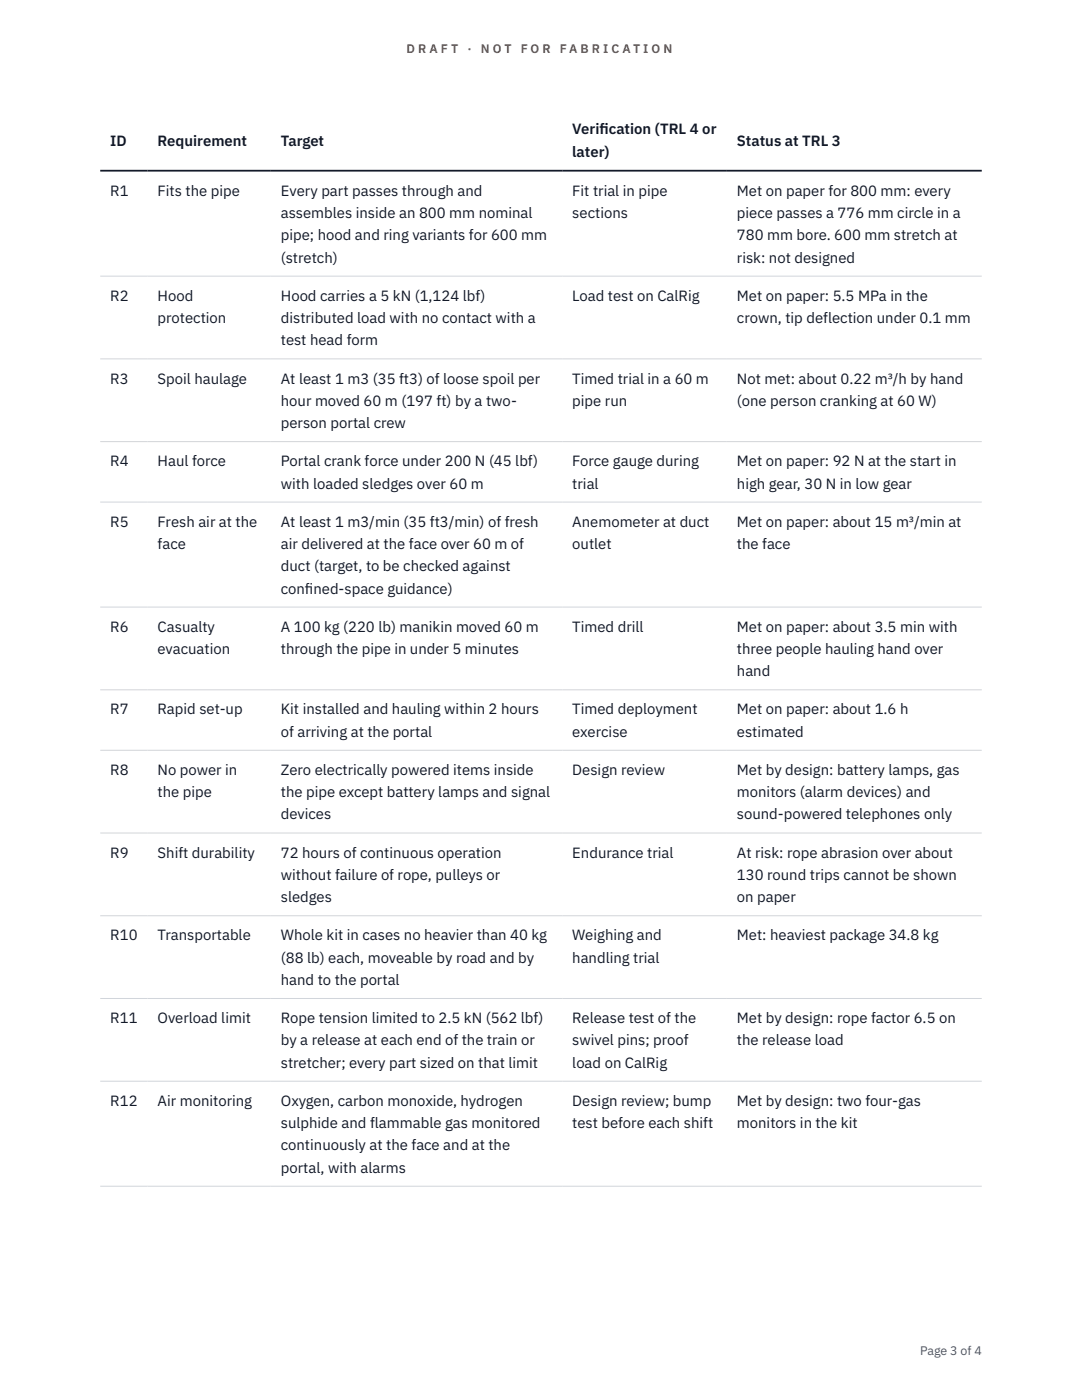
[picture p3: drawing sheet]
<svg xmlns="http://www.w3.org/2000/svg" width="216mm" height="279mm" viewBox="0 0 216 279" stroke-linecap="round" stroke-linejoin="round" font-family="sans-serif">
<defs><g id="words">
<g font-size="3" fill="#111827">
<text x="22" y="29.1">ID</text>
<text x="31.5" y="29.1">Requirement</text>
<text x="56" y="29.1">Target</text>
<text x="114.2" y="26.8">Verif</text>
<text x="119.6" y="26.8">ication (TRL 4 or</text>
<text x="147" y="29.1">Status at TRL 3</text>
<text x="114.2" y="31.3">later)</text>
<text x="22" y="39.1">R1</text>
<text x="31.5" y="39.1">Fits the pipe</text>
<text x="56" y="39.1">Every part passes through and</text>
<text x="114.2" y="39.1">Fit trial in pipe</text>
<text x="147" y="39.1">Met on paper for 800 mm: every</text>
<text x="56" y="43.5">assembles inside an 800 mm nominal</text>
<text x="56" y="48">pipe; hood and ring variants for 600 mm</text>
<text x="114.2" y="43.5">sections</text>
<text x="147" y="43.5">piece passes a 776 mm circle in a</text>
<text x="147" y="48">780 mm bore. 600 mm stretch at</text>
<text x="56" y="52.4">(stretch)</text>
<text x="147" y="52.4">risk: not designed</text>
<text x="22" y="60">R2</text>
<text x="31.5" y="60">Hood</text>
<text x="31.5" y="64.5">protection</text>
<text x="56" y="60">Hood carries a 5 kN (1,124 lbf)</text>
<text x="56" y="64.5">distributed load with no contact with a</text>
<text x="114.2" y="60">Load test on CalRig</text>
<text x="147" y="60">Met on paper: 5.5 MPa in the</text>
<text x="147" y="64.5">crown, tip deflection under 0.1 mm</text>
<text x="56" y="68.9">test head form</text>
<text x="22" y="76.5">R3</text>
<text x="31.5" y="76.5">Spoil haulage</text>
<text x="56" y="76.5">At least 1 m3 (35 ft3) of loose spoil per</text>
<text x="114.2" y="76.5">Timed trial in a 60 m</text>
<text x="147" y="76.5">Not met: about 0.22 m³/h by hand</text>
<text x="56" y="81">hour moved 60 m (197 ft) by a two-</text>
<text x="114.2" y="81">pipe run</text>
<text x="147" y="81">(one person cranking at 60 W)</text>
<text x="56" y="85.4">person portal crew</text>
<text x="22" y="93.1">R4</text>
<text x="31.5" y="93.1">Haul force</text>
<text x="56" y="93.1">Portal crank force under 200 N (45 lbf)</text>
<text x="114.2" y="93.1">Force gauge during</text>
<text x="147" y="93.1">Met on paper: 92 N at the start in</text>
<text x="56" y="97.5">with loaded sledges over 60 m</text>
<text x="114.2" y="97.5">trial</text>
<text x="147" y="97.5">high gear, 30 N in low gear</text>
<text x="22" y="105.1">R5</text>
<text x="31.5" y="105.1">Fresh air at the</text>
<text x="56" y="105.1">At least 1 m3/min (35 ft3/min) of fresh</text>
<text x="114.2" y="105.1">Anemometer at duct</text>
<text x="147" y="105.1">Met on paper: about 15 m³/min at</text>
<text x="31.5" y="109.6">face</text>
<text x="56" y="109.6">air delivered at the face over 60 m of</text>
<text x="114.2" y="109.6">outlet</text>
<text x="147" y="109.6">the face</text>
<text x="56" y="114">duct (target, to be checked against</text>
<text x="56" y="118.5">conf</text>
<text x="60.9" y="118.5">ined-space guidance)</text>
<text x="22" y="126.1">R6</text>
<text x="31.5" y="126.1">Casualty</text>
<text x="31.5" y="130.5">evacuation</text>
<text x="56" y="126.1">A 100 kg (220 lb) manikin moved 60 m</text>
<text x="56" y="130.5">through the pipe in under 5 minutes</text>
<text x="114.2" y="126.1">Timed drill</text>
<text x="147" y="126.1">Met on paper: about 3.5 min with</text>
<text x="147" y="130.5">three people hauling hand over</text>
<text x="147" y="135">hand</text>
<text x="22" y="142.6">R7</text>
<text x="31.5" y="142.6">Rapid set-up</text>
<text x="56" y="142.6">Kit installed and hauling within 2 hours</text>
<text x="114.2" y="142.6">Timed deployment</text>
<text x="147" y="142.6">Met on paper: about 1.6 h</text>
<text x="56" y="147">of arriving at the portal</text>
<text x="114.2" y="147">exercise</text>
<text x="147" y="147">estimated</text>
<text x="22" y="154.7">R8</text>
<text x="31.5" y="154.7">No power in</text>
<text x="56" y="154.7">Zero electrically powered items inside</text>
<text x="114.2" y="154.7">Design review</text>
<text x="147" y="154.7">Met by design: battery lamps, gas</text>
<text x="31.5" y="159.1">the pipe</text>
<text x="56" y="159.1">the pipe except battery lamps and signal</text>
<text x="147" y="159.1">monitors (alarm devices) and</text>
<text x="56" y="163.5">devices</text>
<text x="147" y="163.5">sound-powered telephones only</text>
<text x="22" y="171.2">R9</text>
<text x="31.5" y="171.2">Shift durability</text>
<text x="56" y="171.2">72 hours of continuous operation</text>
<text x="114.2" y="171.2">Endurance trial</text>
<text x="147" y="171.2">At risk: rope abrasion over about</text>
<text x="56" y="175.6">without failure of rope, pulleys or</text>
<text x="147" y="175.6">130 round trips cannot be shown</text>
<text x="56" y="180.1">sledges</text>
<text x="147" y="180.1">on paper</text>
<text x="22" y="187.7">R10</text>
<text x="31.5" y="187.7">Transportable</text>
<text x="56" y="187.7">Whole kit in cases no heavier than 40 kg</text>
<text x="114.2" y="187.7">Weighing and</text>
<text x="147" y="187.7">Met: heaviest package 34.8 kg</text>
<text x="56" y="192.1">(88 lb) each, moveable by road and by</text>
<text x="56" y="196.6">hand to the portal</text>
<text x="114.2" y="192.1">handling trial</text>
<text x="22" y="204.2">R11</text>
<text x="31.5" y="204.2">Overload limit</text>
<text x="56" y="204.2">Rope tension limited to 2.5 kN (562 lbf)</text>
<text x="56" y="208.6">by a release at each end of the train or</text>
<text x="114.2" y="204.2">Release test of the</text>
<text x="114.2" y="208.6">swivel pins; proof</text>
<text x="147" y="204.2">Met by design: rope factor 6.5 on</text>
<text x="147" y="208.6">the release load</text>
<text x="56" y="213.1">stretcher; every part sized on that limit</text>
<text x="114.2" y="213.1">load on CalRig</text>
<text x="22" y="220.7">R12</text>
<text x="31.5" y="220.7">Air monitoring</text>
<text x="56" y="220.7">Oxygen, carbon monoxide, hydrogen</text>
<text x="114.2" y="220.7">Design review; bump</text>
<text x="147" y="220.7">Met by design: two four-gas</text>
<text x="56" y="225.1">sulphide and flammable gas monitored</text>
<text x="114.2" y="225.1">test before each shift</text>
<text x="147" y="225.1">monitors in the kit</text>
<text x="56" y="229.6">continuously at the face and at the</text>
<text x="56" y="234">portal, with alarms</text>
</g>
<g font-size="2.5" fill="#b45309">
<text x="81.1" y="10.5">D R A F T</text>
<text x="93.3" y="10.5">·</text>
<text x="95.9" y="10.5">N O T</text>
<text x="103.9" y="10.5">F O R</text>
<text x="111.7" y="10.5">F A B R I C A T I O N</text>
</g>
<text font-size="2.5" fill="#4b5563" x="183.6" y="270.3">Page 3 of 4</text>
</g></defs>
<path d="M20 55.1h175.9M20 71.6h175.9M20 88.1h175.9M20 100.2h175.9M20 121.2h175.9M20 137.7h175.9M20 149.7h175.9M20 166.2h175.9M20 182.8h175.9M20 199.3h175.9M20 215.8h175.9M20 236.7h175.9" fill="none" stroke="#d1d5db" stroke-width=".2"/>
<path d="M20 34.1h175.9" fill="none" stroke="#111827" stroke-width=".35"/>
<use href="#words"/>
</svg>
